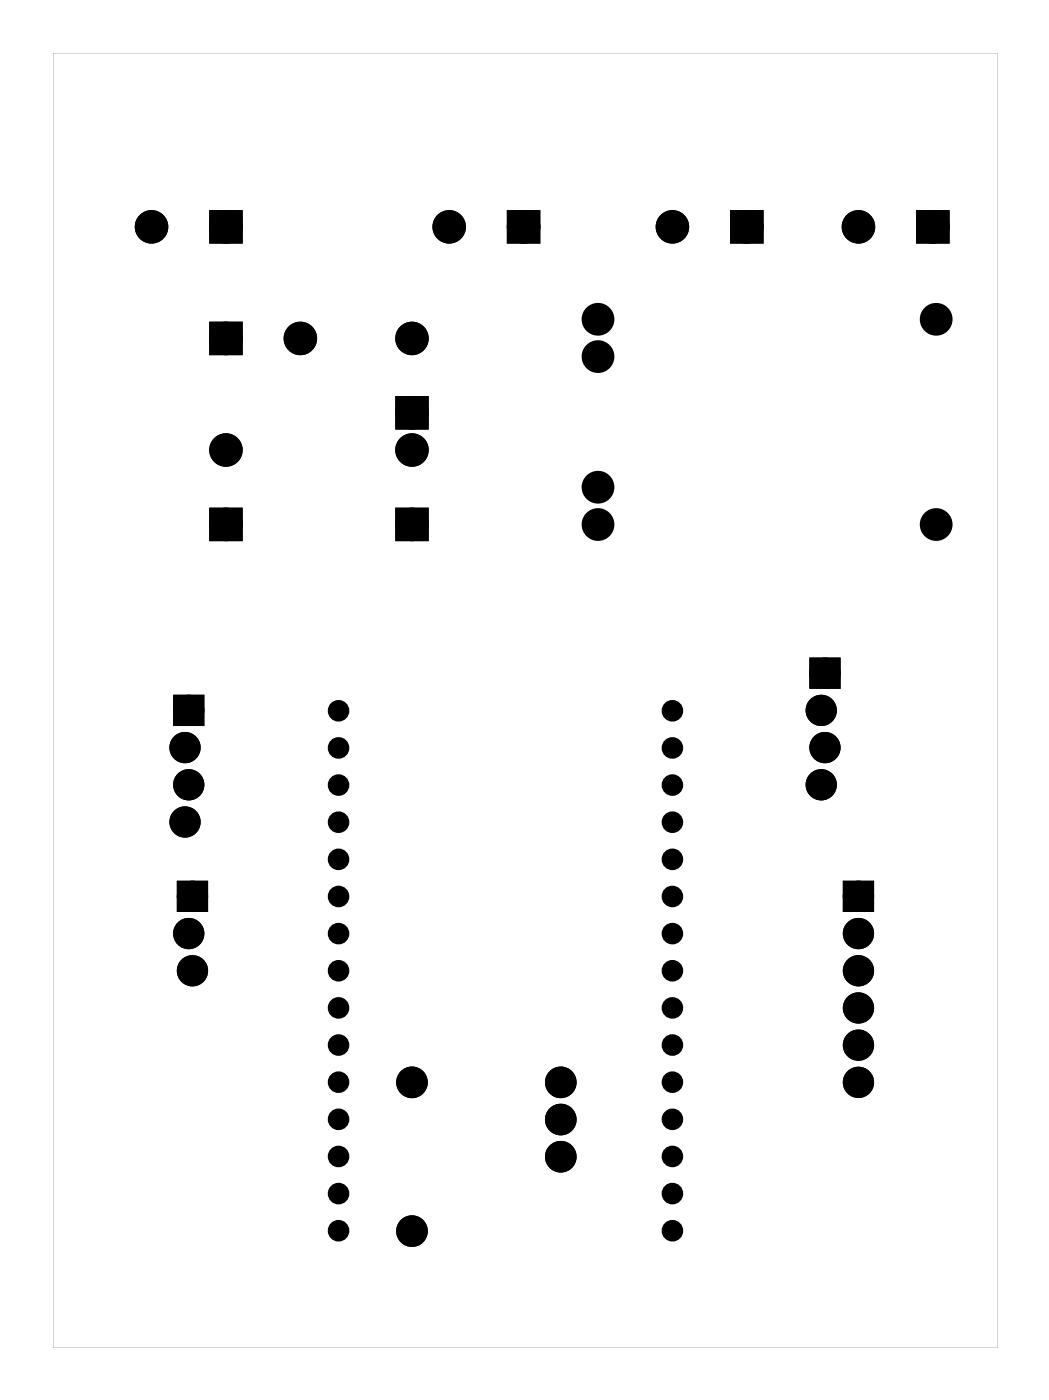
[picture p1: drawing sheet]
<svg xmlns="http://www.w3.org/2000/svg" width="72mm" height="96mm" viewBox="0 0 72 96" stroke-linecap="round" stroke-linejoin="round" font-family="sans-serif">
<g fill="#000">
<path d="M14.7 14.7h1.5v1.6h-1.5zM35 14.7h1.5v1.6h-1.5zM50.2 14.7h1.5v1.6h-1.5zM62.9 14.7h1.5v1.6h-1.5zM14.7 22.3h1.5v1.6h-1.5zM14.7 35h1.5v1.6h-1.5zM27.4 27.4h1.5v1.6h-1.5zM27.4 35h1.5v1.6h-1.5z"/>
<path d="M3.6 3.6h64.5v88.4h-64.5zM3.6 3.6v88.4h64.5v-88.4z"/>
<path d="M11.9 47.6h1.9v1.9h-1.9zM12.4 48.5a.51 .51 0 0 0 1 0 .51 .51 0 0 0-1 0z"/>
<path d="M11.9 47.6h1.9v1.9h-1.9zM12.4 48.5a.51 .51 0 0 0 1 0 .51 .51 0 0 0-1 0z"/>
<path d="M55.4 45h1.9v1.9h-1.9zM55.8 46a.51 .51 0 0 0 1 0 .51 .51 0 0 0-1 0z"/>
<path d="M55.4 45h1.9v1.9h-1.9zM55.8 46a.51 .51 0 0 0 1 0 .51 .51 0 0 0-1 0z"/>
<path d="M12.2 60.3h1.9v1.9h-1.9zM12.6 61.2a.51 .51 0 0 0 1 0 .51 .51 0 0 0-1 0z"/>
<path d="M12.2 60.3h1.9v1.9h-1.9zM12.6 61.2a.51 .51 0 0 0 1 0 .51 .51 0 0 0-1 0z"/>
<path d="M57.7 60.3h1.8v1.9h-1.8zM58.1 61.2a.51 .51 0 0 0 1 0 .51 .51 0 0 0-1 0z"/>
<path d="M57.7 60.3h1.8v1.9h-1.8zM58.1 61.2a.51 .51 0 0 0 1 0 .51 .51 0 0 0-1 0z"/>
</g>
<g fill="#000">
<circle cx="10.3" cy="15.5" r=".76"/>
<circle cx="15.4" cy="15.5" r=".76"/>
<circle cx="30.7" cy="15.5" r=".76"/>
<circle cx="35.7" cy="15.5" r=".76"/>
<circle cx="45.9" cy="15.5" r=".76"/>
<circle cx="51" cy="15.5" r=".76"/>
<circle cx="58.6" cy="15.5" r=".76"/>
<circle cx="63.7" cy="15.5" r=".76"/>
<circle cx="15.4" cy="30.7" r=".76"/>
<circle cx="15.4" cy="35.8" r=".76"/>
<circle cx="15.4" cy="23.1" r=".76"/>
<circle cx="20.5" cy="23.1" r=".76"/>
<circle cx="28.1" cy="30.7" r=".76"/>
<circle cx="28.1" cy="23.1" r=".76"/>
<circle cx="28.1" cy="35.8" r=".76"/>
<circle cx="28.1" cy="28.2" r=".76"/>
<circle cx="40.8" cy="24.4" r=".74"/>
<circle cx="40.8" cy="33.3" r=".74"/>
<circle cx="40.8" cy="21.8" r=".74"/>
<circle cx="40.8" cy="35.8" r=".74"/>
<circle cx="63.9" cy="21.8" r=".74"/>
<circle cx="63.9" cy="35.8" r=".74"/>
<circle cx="12.6" cy="51.1" r=".72"/>
<circle cx="12.6" cy="56.1" r=".72"/>
<circle cx="12.9" cy="48.5" r=".72"/>
<circle cx="12.9" cy="53.6" r=".72"/>
<circle cx="23.1" cy="56.1" r=".45"/>
<circle cx="23.1" cy="51.1" r=".45"/>
<circle cx="23.1" cy="53.6" r=".45"/>
<circle cx="23.1" cy="58.7" r=".45"/>
<circle cx="23.1" cy="48.5" r=".45"/>
<circle cx="45.9" cy="56.1" r=".45"/>
<circle cx="45.9" cy="51.1" r=".45"/>
<circle cx="45.9" cy="53.6" r=".45"/>
<circle cx="45.9" cy="58.7" r=".45"/>
<circle cx="45.9" cy="48.5" r=".45"/>
<circle cx="56.1" cy="48.5" r=".72"/>
<circle cx="56.1" cy="53.6" r=".72"/>
<circle cx="56.3" cy="51.1" r=".72"/>
<circle cx="56.3" cy="46" r=".72"/>
<circle cx="12.9" cy="63.8" r=".72"/>
<circle cx="13.1" cy="61.2" r=".72"/>
<circle cx="13.1" cy="66.3" r=".72"/>
<circle cx="23.1" cy="63.8" r=".45"/>
<circle cx="23.1" cy="76.4" r=".45"/>
<circle cx="23.1" cy="66.3" r=".45"/>
<circle cx="23.1" cy="68.8" r=".45"/>
<circle cx="23.1" cy="79" r=".45"/>
<circle cx="23.1" cy="71.4" r=".45"/>
<circle cx="23.1" cy="73.9" r=".45"/>
<circle cx="23.1" cy="61.2" r=".45"/>
<circle cx="28.1" cy="73.9" r=".7"/>
<circle cx="38.3" cy="73.9" r=".7"/>
<circle cx="38.3" cy="76.5" r=".7"/>
<circle cx="38.3" cy="79" r=".7"/>
<circle cx="45.9" cy="76.4" r=".45"/>
<circle cx="45.9" cy="63.8" r=".45"/>
<circle cx="45.9" cy="68.8" r=".45"/>
<circle cx="45.9" cy="66.3" r=".45"/>
<circle cx="45.9" cy="79" r=".45"/>
<circle cx="45.9" cy="73.9" r=".45"/>
<circle cx="45.9" cy="71.4" r=".45"/>
<circle cx="45.9" cy="61.2" r=".45"/>
<circle cx="58.6" cy="73.9" r=".72"/>
<circle cx="58.6" cy="61.2" r=".72"/>
<circle cx="58.6" cy="63.8" r=".72"/>
<circle cx="58.6" cy="68.8" r=".72"/>
<circle cx="58.6" cy="66.3" r=".72"/>
<circle cx="58.6" cy="71.4" r=".72"/>
<circle cx="23.1" cy="81.5" r=".45"/>
<circle cx="23.1" cy="84" r=".45"/>
<circle cx="28.1" cy="84.1" r=".7"/>
<circle cx="45.9" cy="84" r=".45"/>
<circle cx="45.9" cy="81.5" r=".45"/>
</g>
<g fill="none" stroke="#000" stroke-width=".58">
<circle cx="23.1" cy="58.7" r=".45"/>
<circle cx="23.1" cy="53.6" r=".45"/>
<circle cx="23.1" cy="48.5" r=".45"/>
<circle cx="23.1" cy="51.1" r=".45"/>
<circle cx="23.1" cy="56.1" r=".45"/>
<circle cx="45.9" cy="58.7" r=".45"/>
<circle cx="45.9" cy="53.6" r=".45"/>
<circle cx="45.9" cy="48.5" r=".45"/>
<circle cx="45.9" cy="51.1" r=".45"/>
<circle cx="45.9" cy="56.1" r=".45"/>
<circle cx="23.1" cy="63.8" r=".45"/>
<circle cx="23.1" cy="68.8" r=".45"/>
<circle cx="23.1" cy="61.2" r=".45"/>
<circle cx="23.1" cy="66.3" r=".45"/>
<circle cx="23.1" cy="71.4" r=".45"/>
<circle cx="23.1" cy="76.4" r=".45"/>
<circle cx="23.1" cy="79" r=".45"/>
<circle cx="23.1" cy="73.9" r=".45"/>
<circle cx="45.9" cy="63.8" r=".45"/>
<circle cx="45.9" cy="68.8" r=".45"/>
<circle cx="45.9" cy="66.3" r=".45"/>
<circle cx="45.9" cy="61.2" r=".45"/>
<circle cx="45.9" cy="76.4" r=".45"/>
<circle cx="45.9" cy="73.9" r=".45"/>
<circle cx="45.9" cy="71.4" r=".45"/>
<circle cx="45.9" cy="79" r=".45"/>
<circle cx="23.1" cy="84" r=".45"/>
<circle cx="23.1" cy="81.5" r=".45"/>
<circle cx="45.9" cy="84" r=".45"/>
<circle cx="45.9" cy="81.5" r=".45"/>
</g>
<g fill="none" stroke="#000" stroke-width=".69" stroke-linecap="butt">
<circle cx="12.6" cy="51.1" r=".72"/>
<circle cx="12.6" cy="56.1" r=".72"/>
<circle cx="12.9" cy="48.5" r=".72"/>
<circle cx="12.9" cy="53.6" r=".72"/>
<circle cx="56.1" cy="48.5" r=".72"/>
<circle cx="56.1" cy="53.6" r=".72"/>
<circle cx="56.3" cy="46" r=".72"/>
<circle cx="56.3" cy="51.1" r=".72"/>
<circle cx="12.9" cy="63.8" r=".72"/>
<circle cx="13.1" cy="61.2" r=".72"/>
<circle cx="13.1" cy="66.3" r=".72"/>
<circle cx="58.6" cy="63.8" r=".72"/>
<circle cx="58.6" cy="61.2" r=".72"/>
<circle cx="58.6" cy="71.4" r=".72"/>
<circle cx="58.6" cy="73.9" r=".72"/>
<circle cx="58.6" cy="68.8" r=".72"/>
<circle cx="58.6" cy="66.3" r=".72"/>
</g>
<g fill="none" stroke="#000" stroke-width=".25">
<path d="M11.9 47.6h1.9v1.9h-1.9zM55.4 45h1.9v1.9h-1.9zM12.2 60.3h1.9v1.9h-1.9zM57.7 60.3h1.8v1.9h-1.8z"/>
<circle cx="12.9" cy="48.5" r=".51"/>
<circle cx="56.3" cy="46" r=".51"/>
<circle cx="13.1" cy="61.2" r=".51"/>
<circle cx="58.6" cy="61.2" r=".51"/>
</g>
<g fill="none" stroke="#000" stroke-width=".76" stroke-linecap="butt">
<path d="M14.7 14.7h1.5v1.6h-1.5zM35 14.7h1.5v1.6h-1.5zM50.2 14.7h1.5v1.6h-1.5zM62.9 14.7h1.5v1.6h-1.5zM14.7 22.3h1.5v1.6h-1.5zM14.7 35h1.5v1.6h-1.5zM27.4 27.4h1.5v1.6h-1.5zM27.4 35h1.5v1.6h-1.5z"/>
<circle cx="10.3" cy="15.5" r=".76"/>
<circle cx="15.4" cy="15.5" r=".76"/>
<circle cx="30.7" cy="15.5" r=".76"/>
<circle cx="35.7" cy="15.5" r=".76"/>
<circle cx="45.9" cy="15.5" r=".76"/>
<circle cx="51" cy="15.5" r=".76"/>
<circle cx="58.6" cy="15.5" r=".76"/>
<circle cx="63.7" cy="15.5" r=".76"/>
<circle cx="15.4" cy="30.7" r=".76"/>
<circle cx="15.4" cy="35.8" r=".76"/>
<circle cx="15.4" cy="23.1" r=".76"/>
<circle cx="20.5" cy="23.1" r=".76"/>
<circle cx="28.1" cy="30.7" r=".76"/>
<circle cx="28.1" cy="23.1" r=".76"/>
<circle cx="28.1" cy="28.2" r=".76"/>
<circle cx="28.1" cy="35.8" r=".76"/>
<circle cx="40.8" cy="35.8" r=".74"/>
<circle cx="40.8" cy="24.4" r=".74"/>
<circle cx="40.8" cy="33.3" r=".74"/>
<circle cx="40.8" cy="21.8" r=".74"/>
<circle cx="63.9" cy="35.8" r=".74"/>
<circle cx="63.9" cy="21.8" r=".74"/>
<circle cx="28.1" cy="73.9" r=".7"/>
<circle cx="38.3" cy="79" r=".7"/>
<circle cx="38.3" cy="73.9" r=".7"/>
<circle cx="38.3" cy="76.5" r=".7"/>
<circle cx="28.1" cy="84.1" r=".7"/>
</g>
</svg>
